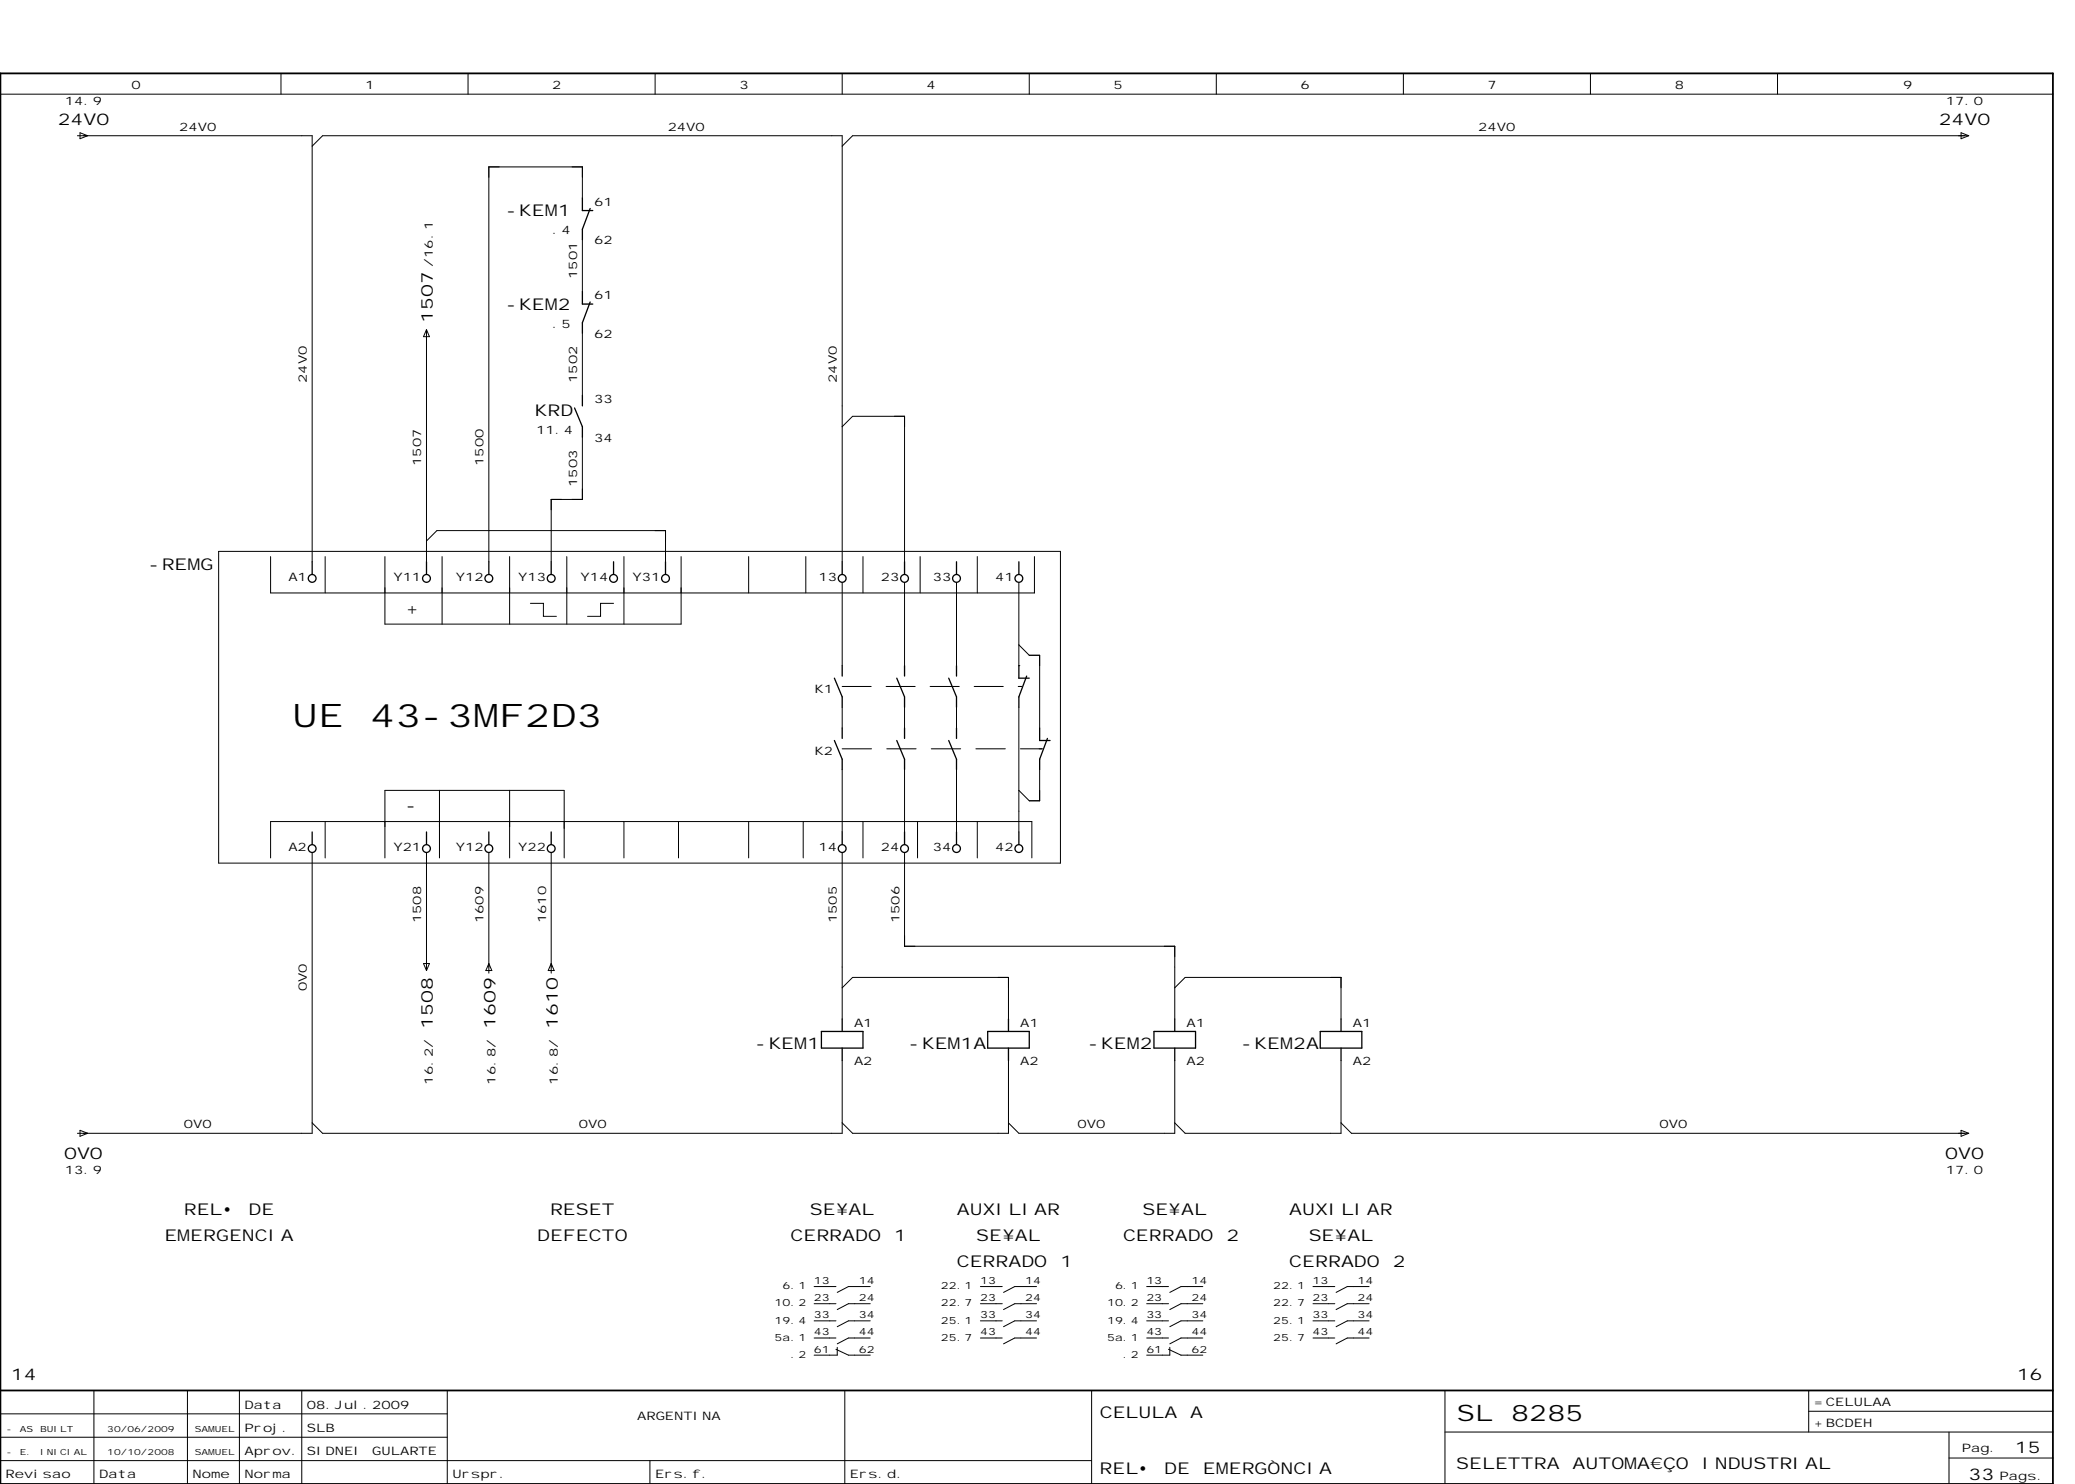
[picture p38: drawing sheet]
<svg xmlns="http://www.w3.org/2000/svg" width="399mm" height="286mm" viewBox="0 0 399 286" stroke-linecap="round" stroke-linejoin="round" font-family="sans-serif">
<defs><g id="words">
<g font-size="6.2">
<text x="56.2" y="139.9">UE</text>
<text x="71.1" y="139.9">43-3MF2D3</text>
</g>
<g font-size="4.4">
<text x="280.4" y="273.5">SL</text>
<text x="290.8" y="273.5">8285</text>
</g>
<g font-size="3.1">
<text x="11.1" y="24.1">24V0</text>
<text x="373.1" y="24.1">24V0</text>
<text x="97.4" y="41.6">-KEM1</text>
<text x="97.4" y="59.6">-KEM2</text>
<text x="83.3" y="62.1" transform="rotate(-90 83.3 62.1)">1507</text>
<text x="102.9" y="80.1">KRD</text>
<text x="28.6" y="109.6">-REMG</text>
<text x="78.1" y="118.1">+</text>
<text x="78.1" y="156.1">-</text>
<text x="83.3" y="198.1" transform="rotate(-90 83.3 198.1)">1508</text>
<text x="95.3" y="198.1" transform="rotate(-90 95.3 198.1)">1609</text>
<text x="107.3" y="198.1" transform="rotate(-90 107.3 198.1)">1610</text>
<text x="145.4" y="201.9">-KEM1</text>
<text x="174.9" y="201.9">-KEM1A</text>
<text x="209.4" y="201.9">-KEM2</text>
<text x="238.9" y="201.9">-KEM2A</text>
<text x="12.3" y="223.1">0V0</text>
<text x="374.3" y="223.1">0V0</text>
<text x="35.4" y="233.9">REL•</text>
<text x="47.8" y="233.9">DE</text>
<text x="105.9" y="233.9">RESET</text>
<text x="155.9" y="233.9">SE¥AL</text>
<text x="184.1" y="233.9">AUXILIAR</text>
<text x="219.9" y="233.9">SE¥AL</text>
<text x="248.1" y="233.9">AUXILIAR</text>
<text x="31.6" y="238.9">EMERGENCIA</text>
<text x="103.4" y="238.9">DEFECTO</text>
<text x="152.1" y="238.9">CERRADO</text>
<text x="172" y="238.9">1</text>
<text x="187.9" y="238.9">SE¥AL</text>
<text x="216.1" y="238.9">CERRADO</text>
<text x="236" y="238.9">2</text>
<text x="251.9" y="238.9">SE¥AL</text>
<text x="184.1" y="243.9">CERRADO</text>
<text x="204" y="243.9">1</text>
<text x="248.1" y="243.9">CERRADO</text>
<text x="268" y="243.9">2</text>
<text x="2.1" y="265.6">14</text>
<text x="388.1" y="265.6">16</text>
<text x="211.7" y="272.9">CELULA</text>
<text x="229.1" y="272.9">A</text>
<text x="387.8" y="279.7">15</text>
<text x="211.6" y="283.7">REL•</text>
<text x="224" y="283.7">DE</text>
<text x="231.5" y="283.7">EMERGÒNCIA</text>
<text x="280.3" y="282.8">SELETTRA</text>
<text x="302.6" y="282.8">AUTOMA€ÇO</text>
<text x="327.5" y="282.8">INDUSTRIAL</text>
<text x="378.9" y="284.8">33</text>
</g>
<g font-size="2.3">
<text x="25.3" y="17.1">0</text>
<text x="70.3" y="17.1">1</text>
<text x="106.3" y="17.1">2</text>
<text x="142.3" y="17.1">3</text>
<text x="178.3" y="17.1">4</text>
<text x="214.3" y="17.1">5</text>
<text x="250.3" y="17.1">6</text>
<text x="286.3" y="17.1">7</text>
<text x="322.3" y="17.1">8</text>
<text x="366.3" y="17.1">9</text>
<text x="12.5" y="20.1">14.9</text>
<text x="374.5" y="20.1">17.0</text>
<text x="34.5" y="25.1">24V0</text>
<text x="128.5" y="25.1">24V0</text>
<text x="284.5" y="25.1">24V0</text>
<text x="114.3" y="39.6">61</text>
<text x="106.2" y="45.1">.4</text>
<text x="114.3" y="47">62</text>
<text x="83.3" y="51.4" transform="rotate(-90 83.3 51.4)">/16.1</text>
<text x="111.1" y="53.7" transform="rotate(-90 111.1 53.7)">1501</text>
<text x="114.3" y="57.6">61</text>
<text x="106.2" y="63.1">.5</text>
<text x="114.3" y="65">62</text>
<text x="59.1" y="73.7" transform="rotate(-90 59.1 73.7)">24V0</text>
<text x="111.1" y="73.7" transform="rotate(-90 111.1 73.7)">1502</text>
<text x="114.3" y="77.6">33</text>
<text x="161.1" y="73.7" transform="rotate(-90 161.1 73.7)">24V0</text>
<text x="103.2" y="83.6">11.4</text>
<text x="81.1" y="89.7" transform="rotate(-90 81.1 89.7)">1507</text>
<text x="93.1" y="89.7" transform="rotate(-90 93.1 89.7)">1500</text>
<text x="114.3" y="85">34</text>
<text x="111.1" y="93.7" transform="rotate(-90 111.1 93.7)">1503</text>
<text x="55.5" y="111.8">A1</text>
<text x="75.7" y="111.8">Y11</text>
<text x="87.7" y="111.8">Y12</text>
<text x="99.7" y="111.8">Y13</text>
<text x="111.7" y="111.8">Y14</text>
<text x="121.7" y="111.8">Y31</text>
<text x="157.5" y="111.8">13</text>
<text x="169.5" y="111.8">23</text>
<text x="179.5" y="111.8">33</text>
<text x="191.5" y="111.8">41</text>
<text x="156.7" y="133.4">K1</text>
<text x="156.7" y="145.4">K2</text>
<text x="55.5" y="163.8">A2</text>
<text x="75.7" y="163.8">Y21</text>
<text x="87.7" y="163.8">Y12</text>
<text x="99.7" y="163.8">Y22</text>
<text x="157.5" y="163.8">14</text>
<text x="169.5" y="163.8">24</text>
<text x="179.5" y="163.8">34</text>
<text x="191.5" y="163.8">42</text>
<text x="81.1" y="177.7" transform="rotate(-90 81.1 177.7)">1508</text>
<text x="93.1" y="177.7" transform="rotate(-90 93.1 177.7)">1609</text>
<text x="105.1" y="177.7" transform="rotate(-90 105.1 177.7)">1610</text>
<text x="161.1" y="177.7" transform="rotate(-90 161.1 177.7)">1505</text>
<text x="173.1" y="177.7" transform="rotate(-90 173.1 177.7)">1506</text>
<text x="59.1" y="190.8" transform="rotate(-90 59.1 190.8)">0V0</text>
<text x="164.3" y="197.6">A1</text>
<text x="196.4" y="197.6">A1</text>
<text x="228.4" y="197.6">A1</text>
<text x="260.3" y="197.6">A1</text>
<text x="83.3" y="208.8" transform="rotate(-90 83.3 208.8)">16.2/</text>
<text x="95.3" y="208.8" transform="rotate(-90 95.3 208.8)">16.8/</text>
<text x="107.3" y="208.8" transform="rotate(-90 107.3 208.8)">16.8/</text>
<text x="164.3" y="205">A2</text>
<text x="196.4" y="205">A2</text>
<text x="228.4" y="205">A2</text>
<text x="260.3" y="205">A2</text>
<text x="35.4" y="217.1">0V0</text>
<text x="111.4" y="217.1">0V0</text>
<text x="207.4" y="217.1">0V0</text>
<text x="319.4" y="217.1">0V0</text>
<text x="12.5" y="226">13.9</text>
<text x="374.5" y="226">17.0</text>
<text x="47.1" y="271.1">Data</text>
<text x="47.1" y="275.6">Proj.</text>
<text x="59.1" y="271.1">08.Jul.2009</text>
<text x="59.1" y="275.6">SLB</text>
<text x="122.6" y="273.3">ARGENTINA</text>
<text x="349.1" y="270.6">= CELULAA</text>
<text x="349.1" y="274.6">+ BCDEH</text>
<text x="47.1" y="280.1">Aprov.</text>
<text x="59.1" y="280.1">SIDNEI</text>
<text x="71.6" y="280.1">GULARTE</text>
<text x="377.5" y="279.4">Pag.</text>
<text x="1.1" y="284.4">Revisao</text>
<text x="19.1" y="284.4">Data</text>
<text x="37.1" y="284.4">Nome</text>
<text x="47.1" y="284.4">Norma</text>
<text x="87.1" y="284.4">Urspr.</text>
<text x="126.1" y="284.4">Ers.f.</text>
<text x="163.6" y="284.4">Ers.d.</text>
<text x="384.8" y="284.8">Pags.</text>
</g>
<g font-size="1.9">
<text x="149" y="251.5">10.2</text>
<text x="150.6" y="248.2">6.1</text>
<text x="156.6" y="247.1">13</text>
<text x="156.6" y="250.4">23</text>
<text x="165.3" y="247.1">14</text>
<text x="165.3" y="250.4">24</text>
<text x="181" y="248.2">22.1</text>
<text x="181" y="251.5">22.7</text>
<text x="188.6" y="247.1">13</text>
<text x="188.6" y="250.4">23</text>
<text x="197.3" y="247.1">14</text>
<text x="197.3" y="250.4">24</text>
<text x="213" y="251.5">10.2</text>
<text x="214.6" y="248.2">6.1</text>
<text x="220.6" y="247.1">13</text>
<text x="220.6" y="250.4">23</text>
<text x="229.3" y="247.1">14</text>
<text x="229.3" y="250.4">24</text>
<text x="245" y="248.2">22.1</text>
<text x="245" y="251.5">22.7</text>
<text x="252.6" y="247.1">13</text>
<text x="252.6" y="250.4">23</text>
<text x="261.3" y="247.1">14</text>
<text x="261.3" y="250.4">24</text>
<text x="149" y="254.8">19.4</text>
<text x="156.6" y="253.7">33</text>
<text x="156.6" y="257">43</text>
<text x="165.3" y="253.7">34</text>
<text x="165.3" y="257">44</text>
<text x="181" y="254.8">25.1</text>
<text x="188.6" y="253.7">33</text>
<text x="188.6" y="257">43</text>
<text x="197.3" y="253.7">34</text>
<text x="197.3" y="257">44</text>
<text x="213" y="254.8">19.4</text>
<text x="220.6" y="253.7">33</text>
<text x="220.6" y="257">43</text>
<text x="229.3" y="253.7">34</text>
<text x="229.3" y="257">44</text>
<text x="245" y="254.8">25.1</text>
<text x="252.6" y="253.7">33</text>
<text x="252.6" y="257">43</text>
<text x="261.3" y="253.7">34</text>
<text x="261.3" y="257">44</text>
<text x="149" y="258.1">5a.1</text>
<text x="152.1" y="261.4">.2</text>
<text x="156.6" y="260.3">61</text>
<text x="165.3" y="260.3">62</text>
<text x="181" y="258.1">25.7</text>
<text x="213" y="258.1">5a.1</text>
<text x="216.1" y="261.4">.2</text>
<text x="220.6" y="260.3">61</text>
<text x="229.3" y="260.3">62</text>
<text x="245" y="258.1">25.7</text>
</g>
<g font-size="1.6">
<text x="1.2" y="275.6">-</text>
<text x="3.8" y="275.6">AS</text>
<text x="7.7" y="275.6">BUILT</text>
<text x="20.7" y="275.6">30/06/2009</text>
<text x="37.5" y="275.6">SAMUEL</text>
<text x="1.2" y="280">-</text>
<text x="3.8" y="280">E.</text>
<text x="7.7" y="280">INICIAL</text>
<text x="20.7" y="280">10/10/2008</text>
<text x="37.5" y="280">SAMUEL</text>
</g>
</g></defs>
<g fill="none" stroke="#000" stroke-width=".19">
<path d="M.1 18.1h395M54.1 14.1v4M90.1 14.1v4M126.1 14.1v4M162.1 14.1v4M198.1 14.1v4M234.1 14.1v4M270.1 14.1v4M306.1 14.1v4M342.1 14.1v4M14.9 26.1h45.2v82M15.4 25.6l1.5 .5-1.5 .6z"/>
<path d="M60.1 28.1l2-2h100v82M112.1 38.1v-6h-18v76M377.4 25.6l1.5 .5-1.5 .6zM378.8 26.1h-214.7l-2 2M112.1 46.1v10M82.1 63.6v44.5M82.1 63.5l.6 1.3h-1.2zM112.1 64.1v12M112.1 84.1v12h-6v12M162.1 82.1l2-2h10v28M42.1 106.1h162v60h-162zM52.1 107.1v7h147v-7"/>
<path d="M62.6 107.1v7M74.1 107.1v13h57v-13M82.1 104.1l2-2h44v6M85.1 107.1v13M98.1 107.1v13M102.1 116.1h2.5v2.5h2.5M109.1 107.1v13M118.1 116.1h-2.5v2.5h-2.5M120.1 107.1v13M144.1 107.1v7M155.1 107.1v7M162.1 112.1v16"/>
<path d="M166.1 107.1v7M174.1 112.1v16M177.1 107.1v7M184.1 112.1v16M188.1 107.1v7M196.1 112.1v16M162.1 136.1v4M162.1 132.1h5.6M170.5 132.1h5.6M174.1 136.1v4M179 132.1h5.6M184.1 136.1v4"/>
<path d="M187.5 132.1h5.6M196 132.1h.6M196.1 128.1h.1M196.1 136.1v24M196.1 124.1l2 2h2v14M62.6 158.1v7M84.6 152.1v13M98.1 152.1v13M108.6 152.1h-34.5v13M108.6 152.1v13M120.1 158.1v7M130.6 158.1v7"/>
<path d="M144.1 158.1v7M154.6 158.1v7M162.1 148.1v12M162.1 144.1h5.6M166.1 158.1v7M170.7 144.1h5.6M174.1 148.1v12M176.6 158.1v7M179.2 144.1h5.7M184.1 148.1v12M187.8 144.1h5.7M188.1 158.1v7"/>
<path d="M196.4 144.1h4.2M200.1 148.1v6h-2l-2-2M52.1 165.1v-7h146.5v7M60.1 164.1v54h-45.2M82.1 164.1v22.6M94.1 164.1v23.2M106.1 164.1v23.2M162.1 164.1v32M174.1 164.1v18h52v14M81.5 185.5h1.2l-.6 1.3zM94.1 185.5l.5 1.3h-1.1zM106.1 185.5l.6 1.3h-1.2z"/>
<path d="M162.1 190.1l2-2h30v8M226.1 190.1l2-2h30v8M15.4 217.6l1.5 .5-1.5 .6zM162.1 204.1v14h-100l-2-2M194.1 204.1v14h-30l-2-2M226.1 204.1v14h-30l-2-2M258.1 204.1v14h-30l-2-2M258.1 216.1l2 2h118.7M377.4 217.6l1.5 .5-1.5 .6zM156.7 247.6h4.2M156.7 250.9h4.2M156.7 254.2h4.2"/>
<path d="M156.7 257.5h4.2M160.9 259.7l2.4 1.1h4.2M161.1 259.3v1.5h-4.4M167.5 247.6h-4.2l-2.2 1.2M167.5 250.9h-4.2l-2.2 1.2M167.5 254.2h-4.2l-2.2 1.2M167.5 257.5h-4.2l-2.2 1.2M188.7 247.6h4.2M188.7 250.9h4.2M188.7 254.2h4.2M188.7 257.5h4.2M199.5 247.6h-4.2l-2.2 1.2"/>
<path d="M199.5 250.9h-4.2l-2.2 1.2M199.5 254.2h-4.2l-2.2 1.2M199.5 257.5h-4.2l-2.2 1.2M220.7 247.6h4.2M220.7 250.9h4.2M220.7 254.2h4.2M220.7 257.5h4.2M224.9 259.7l2.4 1.1h4.2M225.1 259.3v1.5h-4.4M231.5 247.6h-4.2l-2.2 1.2M231.5 250.9h-4.2l-2.2 1.2M231.5 254.2h-4.2l-2.2 1.2"/>
<path d="M231.5 257.5h-4.2l-2.2 1.2M252.7 247.6h4.2M252.7 250.9h4.2M252.7 254.2h4.2M252.7 257.5h4.2M263.5 247.6h-4.2l-2.2 1.2M263.5 250.9h-4.2l-2.2 1.2M263.5 254.2h-4.2l-2.2 1.2M263.5 257.5h-4.2l-2.2 1.2M.1 272.1h86M.1 276.6h86M18.1 267.6v18"/>
<path d="M36.1 267.6v18M46.1 267.6v18M58.1 267.6v18M86.1 267.6v18M162.6 267.6v18M210.1 267.6v18M278.1 267.6v18M278.1 275.6h117M348.1 267.6v8M348.1 271.6h47M375.1 275.6v10M.1 281.1h210"/>
<path d="M125.1 281.1v4.5M375.1 280.6h20"/>
</g>
<path d="M.1 14.1h395v271.5h-395zM.1 267.6h395" fill="none" stroke="#000" stroke-width=".35"/>
<g fill="none" stroke="#000" stroke-width=".25">
<path d="M112.1 38.1v2.4h2M112.1 56.1v2.4h2M113.6 40.1l-1.5 4v2M113.6 58.1l-1.5 4v2M110.6 78.5l1.5 3.6v2M112.1 76.1v2M60.1 108.1v2.4M82.1 108.1v2.4M94.1 108.1v2.4M106.1 108.1v2.4M118.1 108.1v2.4M128.1 108.1v2.4"/>
<path d="M162.1 108.1v2.4M174.1 108.1v2.4M184.1 108.1v2.4M196.1 108.1v2.4M160.6 130.5l1.5 3.6v2M162.1 128.1v2M172.6 130.5l1.5 3.6v2M174.1 128.1v2M182.6 130.5l1.5 3.6v2M184.1 128.1v2M196.1 128.1v2.4h2M197.6 130.1l-1.5 4v2"/>
<path d="M160.6 142.5l1.5 3.6v2M162.1 140.1v2M172.6 142.5l1.5 3.6v2M174.1 140.1v2M182.6 142.5l1.5 3.6v2M184.1 140.1v2M200.1 140.1v2.4h2M201.6 142.1l-1.5 4v2M60.1 160.1v2.4M82.1 160.1v2.4M94.1 160.1v2.4M106.1 160.1v2.4"/>
<path d="M162.1 160.1v2.4M174.1 160.1v2.4M184.1 160.1v2.4M196.1 160.1v2.4M158.1 198.5h8v3.2h-8zM162.1 196.1v2.4M190.1 198.5h8v3.2h-8zM194.1 196.1v2.4M222.1 198.5h8v3.2h-8zM226.1 196.1v2.4M254.1 198.5h8v3.2h-8zM258.1 196.1v2.4"/>
<path d="M162.1 201.7v2.4M194.1 201.7v2.4M226.1 201.7v2.4M258.1 201.7v2.4"/>
<circle cx="60.1" cy="111.3" r=".75"/>
<circle cx="82.1" cy="111.3" r=".75"/>
<circle cx="94.1" cy="111.3" r=".75"/>
<circle cx="106.1" cy="111.3" r=".75"/>
<circle cx="118.1" cy="111.3" r=".75"/>
<circle cx="128.1" cy="111.3" r=".75"/>
<circle cx="162.1" cy="111.3" r=".75"/>
<circle cx="174.1" cy="111.3" r=".75"/>
<circle cx="184.1" cy="111.3" r=".75"/>
<circle cx="196.1" cy="111.3" r=".75"/>
<circle cx="60.1" cy="163.3" r=".75"/>
<circle cx="82.1" cy="163.3" r=".75"/>
<circle cx="94.1" cy="163.3" r=".75"/>
<circle cx="106.1" cy="163.3" r=".75"/>
<circle cx="162.1" cy="163.3" r=".75"/>
<circle cx="174.1" cy="163.3" r=".75"/>
<circle cx="184.1" cy="163.3" r=".75"/>
<circle cx="196.1" cy="163.3" r=".75"/>
</g>
<use href="#words"/>
</svg>
